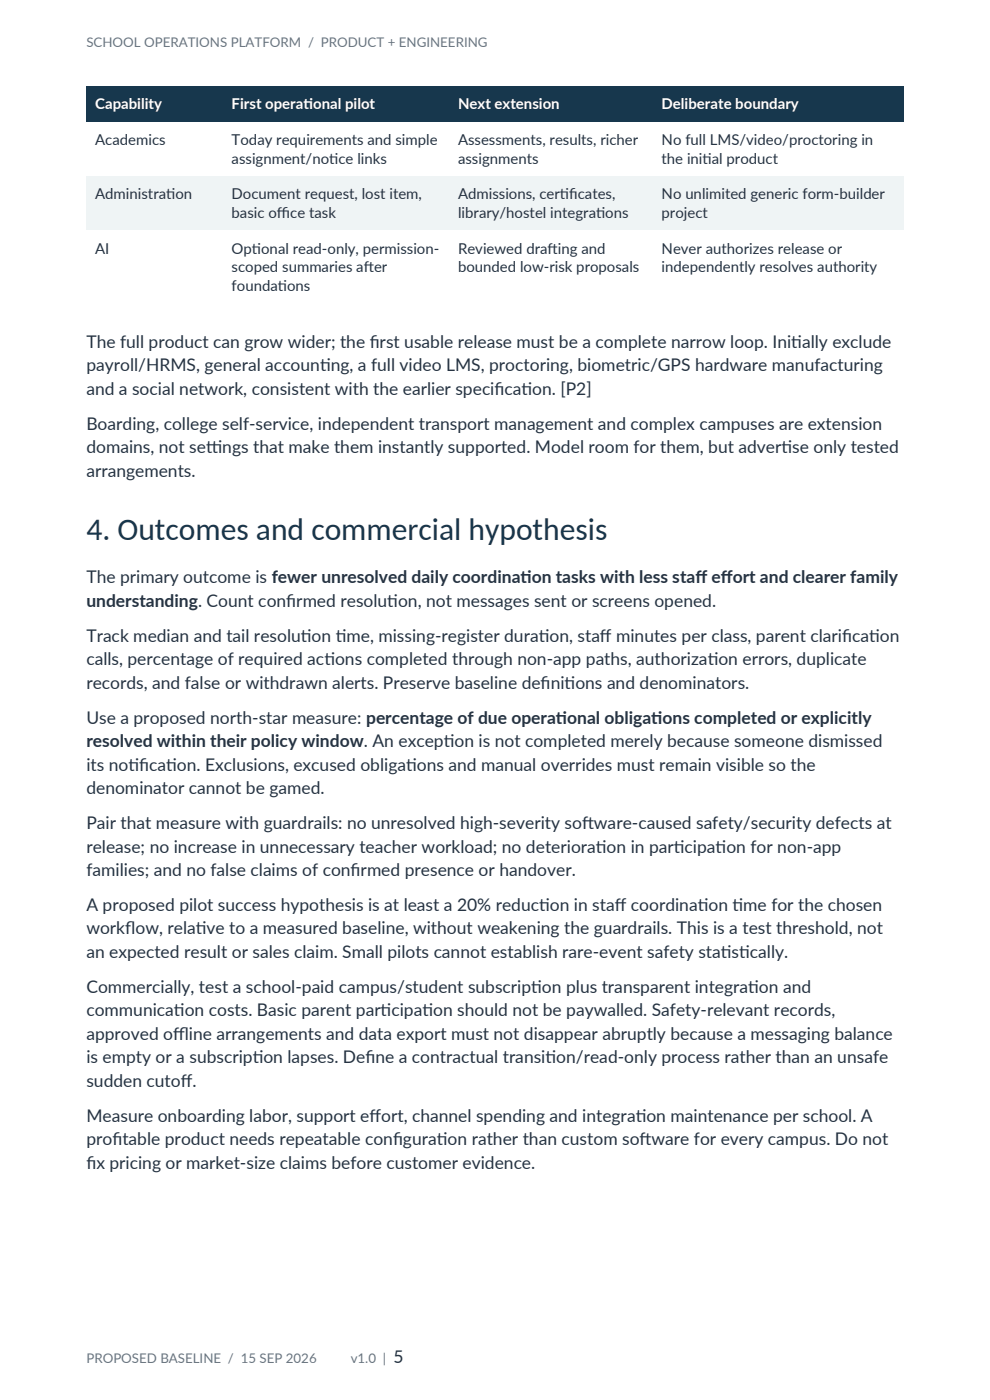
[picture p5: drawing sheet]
<svg xmlns="http://www.w3.org/2000/svg" width="210mm" height="297mm" viewBox="0 0 210 297" stroke-linecap="round" stroke-linejoin="round" font-family="sans-serif">
<defs><g id="words">
<text font-size="6.7" fill="#17374d" x="18.3" y="114.5">4. Outcomes and commercial hypothesis</text>
<g font-size="3.7" fill="#263342">
<text x="18.3" y="73.8">The full product can grow wider; the f</text>
<text x="78.4" y="73.8">irst usable release must be a complete narrow loop. Init</text>
<text x="167.9" y="73.8">ially exclude</text>
<text x="18.3" y="78.7">payroll/HRMS, general account</text>
<text x="18.3" y="83.7">and a social network, consistent with the earlier specif</text>
<text x="67.9" y="78.7">ing, a full video LMS, proctoring, biometric/GPS hardware manufacturing</text>
<text x="104.9" y="83.7">icat</text>
<text x="110.6" y="83.7">ion. [P2]</text>
<text x="18.3" y="91.2">Boarding, college self-service, independent transport management and complex campuses are extension</text>
<text x="18.3" y="96.1">domains, not set</text>
<text x="18.3" y="101.1">arrangements.</text>
<text x="43.7" y="96.1">t</text>
<text x="43.7" y="96.1">ings that make them instantly supported. Model room for them, but advert</text>
<text x="165.8" y="96.1">ise only tested</text>
<text x="18.3" y="123.7">The primary outcome is fewer unresolved daily coordinat</text>
<text x="110.4" y="123.7">ion tasks with less staf</text>
<text x="147.5" y="123.7">f ef</text>
<text x="152.9" y="123.7">fort and clearer family</text>
<text x="18.3" y="128.7">understanding. Count conf</text>
<text x="60.7" y="128.7">irmed resolut</text>
<text x="82.2" y="128.7">ion, not messages sent or screens opened.</text>
<text x="18.3" y="136.1">Track median and tail resolut</text>
<text x="63.8" y="136.1">ion t</text>
<text x="71.2" y="136.1">ime, missing-register durat</text>
<text x="114.3" y="136.1">ion, staf</text>
<text x="127.3" y="136.1">f minutes per class, parent clarif</text>
<text x="178.6" y="136.1">icat</text>
<text x="184.4" y="136.1">ion</text>
<text x="18.3" y="141.1">calls, percentage of required act</text>
<text x="68.8" y="141.1">ions completed through non-app paths, authorizat</text>
<text x="150.1" y="141.1">ion errors, duplicate</text>
<text x="18.3" y="146.1">records, and false or withdrawn alerts. Preserve baseline def</text>
<text x="114.7" y="146.1">init</text>
<text x="119.8" y="146.1">ions and denominators.</text>
<text x="18.3" y="153.5">Use a proposed north-star measure: percentage of due operat</text>
<text x="117.9" y="153.5">ional obligat</text>
<text x="138.1" y="153.5">ions completed or explicitly</text>
<text x="18.3" y="158.5">resolved within their policy window. An except</text>
<text x="94.1" y="158.5">ion is not completed merely because someone dismissed</text>
<text x="18.3" y="163.5">its noticat</text>
<text x="27.2" y="163.5">if</text>
<text x="35.2" y="163.5">ion. Exclusions, excused obligat</text>
<text x="86.1" y="163.5">ions and manual overrides must remain visible so the</text>
<text x="18.3" y="168.4">denominator cannot be gamed.</text>
<text x="18.3" y="175.9">Pair that measure with guardrails: no unresolved high-severity sof</text>
<text x="123.5" y="175.9">tware-caused safety/security defects at</text>
<text x="18.3" y="180.9">release; no increase in unnecessary teacher workload; no deteriorat</text>
<text x="18.3" y="185.8">families; and no false claims of conf</text>
<text x="74.4" y="185.8">irmed presence or handover.</text>
<text x="126.4" y="180.9">ion in part</text>
<text x="143" y="180.9">icipat</text>
<text x="151.8" y="180.9">ion for non-app</text>
<text x="18.3" y="193.3">A proposed pilot success hypothesis is at least a 20% reduct</text>
<text x="114.4" y="193.3">ion in staf</text>
<text x="130.4" y="193.3">f coordinat</text>
<text x="148" y="193.3">ion t</text>
<text x="155.4" y="193.3">ime for the chosen</text>
<text x="18.3" y="198.2">workf</text>
<text x="18.3" y="203.2">an expected result or sales claim. Small pilots cannot establish rare-event safety stat ically.</text>
<text x="26.6" y="198.2">low, relat</text>
<text x="41.5" y="198.2">ive to a measured baseline, without weakening the guardrails. This is a test threshold, not</text>
<text x="152.9" y="203.2">ist</text>
<text x="18.3" y="210.7">Commercially, test a school-paid campus/student subscript</text>
<text x="18.3" y="215.6">communicat</text>
<text x="36.9" y="215.6">ion costs. Basic parent part</text>
<text x="80.7" y="215.6">icipat</text>
<text x="89.6" y="215.6">ion should not be paywalled. Safety-relevant records,</text>
<text x="112.7" y="210.7">ion plus transparent integrat</text>
<text x="158.7" y="210.7">ion and</text>
<text x="18.3" y="220.6">approved of</text>
<text x="36.7" y="220.6">f</text>
<text x="36.7" y="220.6">line arrangements and data export must not disappear abruptly because a messaging balance</text>
<text x="18.3" y="225.6">is empty or a subscript</text>
<text x="53.6" y="225.6">ion lapses. Def</text>
<text x="77.5" y="225.6">ine a contractual transit</text>
<text x="115.7" y="225.6">ion/read-only process rather than an unsafe</text>
<text x="18.3" y="230.6">sudden cutof</text>
<text x="38.4" y="230.6">f.</text>
<text x="18.3" y="238">Measure onboarding labor, support ef</text>
<text x="78.4" y="238">fort, channel spending and integrat</text>
<text x="134.8" y="238">ion maintenance per school. A</text>
<text x="18.3" y="243">prof</text>
<text x="23.8" y="243">itable product needs repeatable conf</text>
<text x="83.4" y="243">igurat</text>
<text x="92.7" y="243">ion rather than custom sof</text>
<text x="135.7" y="243">tware for every campus. Do not</text>
<text x="18.3" y="248">f</text>
<text x="18.3" y="248">ix pricing or market-size claims before customer evidence.</text>
<text x="83.4" y="289.1">5</text>
</g>
<g font-size="3.2" fill="#fff">
<text x="20.2" y="23.2">Capability</text>
<text x="49.1" y="23.2">First operat</text>
<text x="64.4" y="23.2">ional pilot</text>
<text x="97.2" y="23.2">Next extension</text>
<text x="140.4" y="23.2">Deliberate boundary</text>
</g>
<g font-size="3.2" fill="#263342">
<text x="20.2" y="30.7">Academics</text>
<text x="49.1" y="30.7">Today requirements and simple</text>
<text x="49.1" y="34.7">assignment/not</text>
<text x="69.8" y="34.7">ice links</text>
<text x="97.2" y="30.7">Assessments, results, richer</text>
<text x="97.2" y="34.7">assignments</text>
<text x="140.4" y="30.7">No full LMS/video/proctoring in</text>
<text x="140.4" y="34.7">the init</text>
<text x="149" y="34.7">ial product</text>
<text x="20.2" y="42.3">Administrat</text>
<text x="35.3" y="42.3">ion</text>
<text x="49.1" y="42.3">Document request, lost item,</text>
<text x="49.1" y="46.3">basic of</text>
<text x="58.8" y="46.3">f</text>
<text x="58.8" y="46.3">ice task</text>
<text x="97.2" y="42.3">Admissions, certicates,</text>
<text x="97.2" y="46.3">library/hostel integrat</text>
<text x="118.8" y="42.3">if</text>
<text x="126.4" y="46.3">ions</text>
<text x="140.4" y="42.3">No unlimited generic form-builder</text>
<text x="140.4" y="46.3">project</text>
<text x="20.2" y="53.8">AI</text>
<text x="49.1" y="53.8">Opt</text>
<text x="53.4" y="53.8">ional read-only, permission-</text>
<text x="97.2" y="53.8">Reviewed draf</text>
<text x="116.2" y="53.8">ting and</text>
<text x="140.4" y="53.8">Never authorizes release or</text>
<text x="49.1" y="57.8">scoped summaries af</text>
<text x="77.2" y="57.8">ter</text>
<text x="97.2" y="57.8">bounded low-risk proposals</text>
<text x="140.4" y="57.8">independently resolves authority</text>
<text x="49.1" y="61.8">foundat</text>
<text x="58.9" y="61.8">ions</text>
</g>
<g font-size="2.8" fill="#637786">
<text x="18.3" y="9.9">SCHOOL OPERATIONS PLATFORM / PRODUCT + ENGINEERING</text>
<text x="18.3" y="289.1">PROPOSED BASELINE / 15 SEP 2026</text>
<text x="74.4" y="289.1">v1.0 |</text>
</g>
</g></defs>
<g fill="#17374d">
<path d="M18.3 18.3h28.9v7.5h-28.9z" fill-rule="evenodd"/>
<path d="M47.2 18.3h48v7.5h-48z" fill-rule="evenodd"/>
<path d="M95.2 18.3h43.2v7.5h-43.2z" fill-rule="evenodd"/>
<path d="M138.4 18.3h53.4v7.5h-53.4z" fill-rule="evenodd"/>
</g>
<g fill="#fff">
<path d="M18.3 25.9h28.9v11.5h-28.9z" fill-rule="evenodd"/>
<path d="M47.2 25.9h48v11.5h-48z" fill-rule="evenodd"/>
<path d="M95.2 25.9h43.2v11.5h-43.2z" fill-rule="evenodd"/>
<path d="M138.4 25.9h53.4v11.5h-53.4z" fill-rule="evenodd"/>
</g>
<g fill="#eff4f5">
<path d="M18.3 37.4h28.9v11.5h-28.9z" fill-rule="evenodd"/>
<path d="M47.2 37.4h48v11.5h-48z" fill-rule="evenodd"/>
<path d="M95.2 37.4h43.2v11.5h-43.2z" fill-rule="evenodd"/>
<path d="M138.4 37.4h53.4v11.5h-53.4z" fill-rule="evenodd"/>
</g>
<g fill="#fff">
<path d="M18.3 48.9h28.9v15.5h-28.9z" fill-rule="evenodd"/>
<path d="M47.2 48.9h48v15.5h-48z" fill-rule="evenodd"/>
<path d="M95.2 48.9h43.2v15.5h-43.2z" fill-rule="evenodd"/>
<path d="M138.4 48.9h53.4v15.5h-53.4z" fill-rule="evenodd"/>
</g>
<g fill="#17374d">
<path d="M18.3 18.3h28.9v7.5h-28.9z" fill-rule="evenodd"/>
<path d="M47.2 18.3h48v7.5h-48z" fill-rule="evenodd"/>
<path d="M95.2 18.3h43.2v7.5h-43.2z" fill-rule="evenodd"/>
<path d="M138.4 18.3h53.4v7.5h-53.4z" fill-rule="evenodd"/>
</g>
<g fill="#fff">
<path d="M18.3 25.9h28.9v11.5h-28.9z" fill-rule="evenodd"/>
<path d="M47.2 25.9h48v11.5h-48z" fill-rule="evenodd"/>
<path d="M95.2 25.9h43.2v11.5h-43.2z" fill-rule="evenodd"/>
<path d="M138.4 25.9h53.4v11.5h-53.4z" fill-rule="evenodd"/>
</g>
<g fill="#eff4f5">
<path d="M18.3 37.4h28.9v11.5h-28.9z" fill-rule="evenodd"/>
<path d="M47.2 37.4h48v11.5h-48z" fill-rule="evenodd"/>
<path d="M95.2 37.4h43.2v11.5h-43.2z" fill-rule="evenodd"/>
<path d="M138.4 37.4h53.4v11.5h-53.4z" fill-rule="evenodd"/>
</g>
<g fill="#fff">
<path d="M18.3 48.9h28.9v15.5h-28.9z" fill-rule="evenodd"/>
<path d="M47.2 48.9h48v15.5h-48z" fill-rule="evenodd"/>
<path d="M95.2 48.9h43.2v15.5h-43.2z" fill-rule="evenodd"/>
<path d="M138.4 48.9h53.4v15.5h-53.4z" fill-rule="evenodd"/>
</g>
<use href="#words"/>
</svg>
